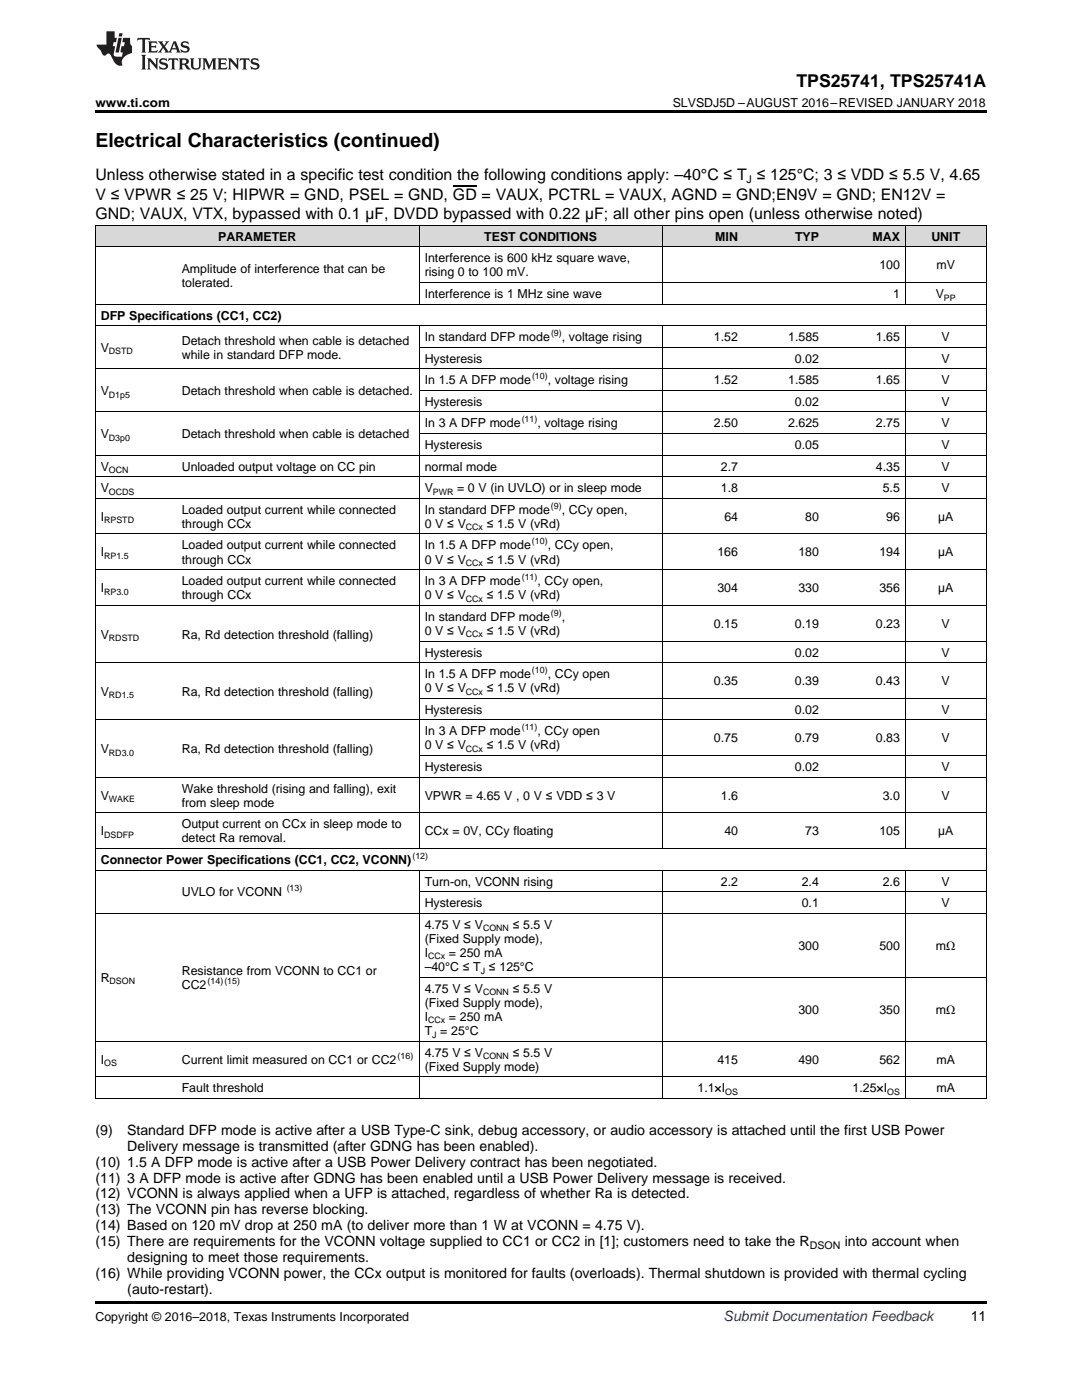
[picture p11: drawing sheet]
<svg xmlns="http://www.w3.org/2000/svg" width="216mm" height="279mm" viewBox="0 0 216 279" stroke-linecap="round" stroke-linejoin="round" font-family="sans-serif">
<defs><g id="words">
<text font-size="3.9" x="19" y="29.3">Electrical Characteristics (continued)</text>
<text font-size="3.5" x="158.9" y="17.3">TPS25741, TPS25741A</text>
<g font-size="3.2">
<text x="19" y="36">Unless otherwise stated in a specific test condition the following conditions apply: –40°C ≤ T ≤ 125°C; 3 ≤ VDD ≤ 5.5 V, 4.65</text>
<text x="19" y="39.9">V ≤ VPWR ≤ 25 V; HIPWR = GND, PSEL = GND, GD = VAUX, PCTRL = VAUX, AGND = GND;EN9V = GND; EN12V =</text>
<text x="19" y="43.7">GND; VAUX, VTX, bypassed with 0.1 µF, DVDD bypassed with 0.22 µF; all other pins open (unless otherwise noted)</text>
</g>
<g font-size="2.8">
<text x="19" y="226.5">(9)</text>
<text x="25.4" y="226.5">Standard DFP mode is active after a USB Type-C sink, debug accessory, or audio accessory is attached until the first USB Power</text>
<text x="19" y="232.8">(10) 1.5 A DFP mode is active after a USB Power Delivery contract has been negotiated.</text>
<text x="25.4" y="229.7">Delivery message is transmitted (after GDNG has been enabled).</text>
<text x="19" y="236">(11) 3 A DFP mode is active after GDNG has been enabled until a USB Power Delivery message is received.</text>
<text x="19" y="239.2">(12) VCONN is always applied when a UFP is attached, regardless of whether Ra is detected.</text>
<text x="19" y="242.4">(13) The VCONN pin has reverse blocking.</text>
<text x="19" y="245.5">(14) Based on 120 mV drop at 250 mA (to deliver more than 1 W at VCONN = 4.75 V).</text>
<text x="19" y="248.7">(15) There are requirements for the VCONN voltage supplied to CC1 or CC2 in [1]; customers need to take the R</text>
<text x="25.4" y="251.9">designing to meet those requirements.</text>
<text x="168.5" y="248.7">into account when</text>
<text x="19" y="255.1">(16) While providing VCONN power, the CCx output is monitored for faults (overloads). Thermal shutdown is provided with thermal cycling</text>
<text x="25.4" y="258.2">(auto-restart).</text>
<text x="193.7" y="263.6">11</text>
</g>
<text font-size="2.8" fill="#0000c8" x="144.4" y="263.6">Submit Documentation Feedback</text>
<g font-size="2.5">
<text x="19" y="21.4">www.ti.com</text>
<text x="134.2" y="21.4">SLVSDJ5D –AUGUST 2016–REVISED JANUARY 2018</text>
<text x="43.5" y="48">PARAMETER</text>
<text x="84.7" y="52.4">Interference is 600 kHz square wave,</text>
<text x="96.6" y="48">TEST CONDITIONS</text>
<text x="142.7" y="48">MIN</text>
<text x="158.6" y="48">TYP</text>
<text x="174.1" y="48">MAX</text>
<text x="175.5" y="53.8">100</text>
<text x="185.8" y="48">UNIT</text>
<text x="186.9" y="53.8">mV</text>
<text x="36.3" y="54.5">Amplitude of interference that can be</text>
<text x="36.3" y="57.3">tolerated.</text>
<text x="84.7" y="55.2">rising 0 to 100 mV.</text>
<text x="84.7" y="59.5">Interference is 1 MHz sine wave</text>
<text x="178.2" y="59.5">1</text>
<text x="186.7" y="59.5">V</text>
<text x="20.1" y="63.8">DFP Specifications (CC1, CC2)</text>
<text x="20.1" y="70.2">V</text>
<text x="36.3" y="68.8">Detach threshold when cable is detached</text>
<text x="36.3" y="71.6">while in standard DFP mode.</text>
<text x="84.7" y="68.1">In standard DFP mode</text>
<text x="112.1" y="68.1">, voltage rising</text>
<text x="142.5" y="68.1">1.52</text>
<text x="157.3" y="68.1">1.585</text>
<text x="174.8" y="68.1">1.65</text>
<text x="187.9" y="68.1">V</text>
<text x="84.7" y="72.4">Hysteresis</text>
<text x="84.7" y="76.7">In 1.5 A DFP mode</text>
<text x="109.3" y="76.7">, voltage rising</text>
<text x="142.5" y="76.7">1.52</text>
<text x="157.3" y="76.7">1.585</text>
<text x="158.6" y="72.4">0.02</text>
<text x="174.8" y="76.7">1.65</text>
<text x="187.9" y="72.4">V</text>
<text x="187.9" y="76.7">V</text>
<text x="20.1" y="78.8">V</text>
<text x="36.3" y="78.8">Detach threshold when cable is detached.</text>
<text x="84.7" y="81">Hysteresis</text>
<text x="158.6" y="81">0.02</text>
<text x="187.9" y="81">V</text>
<text x="20.1" y="87.5">V</text>
<text x="36.3" y="87.5">Detach threshold when cable is detached</text>
<text x="84.7" y="85.3">In 3 A DFP mode</text>
<text x="84.7" y="89.6">Hysteresis</text>
<text x="107.2" y="85.3">, voltage rising</text>
<text x="142.5" y="85.3">2.50</text>
<text x="157.3" y="85.3">2.625</text>
<text x="158.6" y="89.6">0.05</text>
<text x="174.8" y="85.3">2.75</text>
<text x="187.9" y="85.3">V</text>
<text x="187.9" y="89.6">V</text>
<text x="20.1" y="93.9">V</text>
<text x="36.3" y="93.9">Unloaded output voltage on CC pin</text>
<text x="84.7" y="93.9">normal mode</text>
<text x="143.8" y="93.9">2.7</text>
<text x="174.8" y="93.9">4.35</text>
<text x="187.9" y="93.9">V</text>
<text x="20.1" y="98.2">V</text>
<text x="84.7" y="98.2">V</text>
<text x="91.2" y="98.2">= 0 V (in UVLO) or in sleep mode</text>
<text x="143.8" y="98.2">1.8</text>
<text x="176.1" y="98.2">5.5</text>
<text x="187.9" y="98.2">V</text>
<text x="20.1" y="103.9">I</text>
<text x="36.3" y="102.5">Loaded output current while connected</text>
<text x="36.3" y="105.3">through CCx</text>
<text x="84.7" y="102.5">In standard DFP mode</text>
<text x="84.7" y="105.3">0 V ≤ V</text>
<text x="97.1" y="105.3">≤ 1.5 V (vRd)</text>
<text x="112.1" y="102.5">, CCy open,</text>
<text x="144.5" y="103.9">64</text>
<text x="160.7" y="103.9">80</text>
<text x="176.8" y="103.9">96</text>
<text x="187.2" y="103.9">µA</text>
<text x="20.1" y="111.1">I</text>
<text x="36.3" y="109.6">Loaded output current while connected</text>
<text x="36.3" y="112.5">through CCx</text>
<text x="84.7" y="109.6">In 1.5 A DFP mode</text>
<text x="84.7" y="112.5">0 V ≤ V</text>
<text x="97.1" y="112.5">≤ 1.5 V (vRd)</text>
<text x="109.3" y="109.6">, CCy open,</text>
<text x="143.2" y="111.1">166</text>
<text x="159.3" y="111.1">180</text>
<text x="175.5" y="111.1">194</text>
<text x="187.2" y="111.1">µA</text>
<text x="20.1" y="118.2">I</text>
<text x="36.3" y="116.8">Loaded output current while connected</text>
<text x="36.3" y="119.6">through CCx</text>
<text x="84.7" y="116.8">In 3 A DFP mode</text>
<text x="84.7" y="119.6">0 V ≤ V</text>
<text x="97.1" y="119.6">≤ 1.5 V (vRd)</text>
<text x="107.2" y="116.8">, CCy open,</text>
<text x="143.2" y="118.2">304</text>
<text x="159.3" y="118.2">330</text>
<text x="175.5" y="118.2">356</text>
<text x="187.2" y="118.2">µA</text>
<text x="84.7" y="123.9">In standard DFP mode</text>
<text x="112.1" y="123.9">,</text>
<text x="142.5" y="125.3">0.15</text>
<text x="158.6" y="125.3">0.19</text>
<text x="174.8" y="125.3">0.23</text>
<text x="187.9" y="125.3">V</text>
<text x="20.1" y="127.5">V</text>
<text x="36.3" y="127.5">Ra, Rd detection threshold (falling)</text>
<text x="84.7" y="126.7">0 V ≤ V</text>
<text x="84.7" y="131">Hysteresis</text>
<text x="97.1" y="126.7">≤ 1.5 V (vRd)</text>
<text x="158.6" y="131">0.02</text>
<text x="187.9" y="131">V</text>
<text x="84.7" y="135.3">In 1.5 A DFP mode</text>
<text x="109.3" y="135.3">, CCy open</text>
<text x="142.5" y="136.7">0.35</text>
<text x="158.6" y="136.7">0.39</text>
<text x="174.8" y="136.7">0.43</text>
<text x="187.9" y="136.7">V</text>
<text x="20.1" y="138.9">V</text>
<text x="36.3" y="138.9">Ra, Rd detection threshold (falling)</text>
<text x="84.7" y="138.1">0 V ≤ V</text>
<text x="84.7" y="142.5">Hysteresis</text>
<text x="97.1" y="138.1">≤ 1.5 V (vRd)</text>
<text x="158.6" y="142.5">0.02</text>
<text x="187.9" y="142.5">V</text>
<text x="84.7" y="146.8">In 3 A DFP mode</text>
<text x="84.7" y="149.6">0 V ≤ V</text>
<text x="97.1" y="149.6">≤ 1.5 V (vRd)</text>
<text x="107.2" y="146.8">, CCy open</text>
<text x="142.5" y="148.2">0.75</text>
<text x="158.6" y="148.2">0.79</text>
<text x="174.8" y="148.2">0.83</text>
<text x="187.9" y="148.2">V</text>
<text x="20.1" y="150.3">V</text>
<text x="36.3" y="150.3">Ra, Rd detection threshold (falling)</text>
<text x="84.7" y="153.9">Hysteresis</text>
<text x="158.6" y="153.9">0.02</text>
<text x="187.9" y="153.9">V</text>
<text x="20.1" y="159.6">V</text>
<text x="36.3" y="158.2">Wake threshold (rising and falling), exit</text>
<text x="36.3" y="161">from sleep mode</text>
<text x="84.7" y="159.6">VPWR = 4.65 V , 0 V ≤ VDD ≤ 3 V</text>
<text x="143.8" y="159.6">1.6</text>
<text x="176.1" y="159.6">3.0</text>
<text x="187.9" y="159.6">V</text>
<text x="20.1" y="166.7">I</text>
<text x="36.3" y="165.3">Output current on CCx in sleep mode to</text>
<text x="84.7" y="166.7">CCx = 0V, CCy floating</text>
<text x="144.5" y="166.7">40</text>
<text x="160.7" y="166.7">73</text>
<text x="175.5" y="166.7">105</text>
<text x="187.2" y="166.7">µA</text>
<text x="20.1" y="172.4">Connector Power Specifications (CC1, CC2, VCONN)</text>
<text x="36.3" y="168.1">detect Ra removal.</text>
<text x="36.3" y="178.9">UVLO for VCONN</text>
<text x="84.7" y="176.7">Turn-on, VCONN rising</text>
<text x="143.8" y="176.7">2.2</text>
<text x="160" y="176.7">2.4</text>
<text x="176.1" y="176.7">2.6</text>
<text x="187.9" y="176.7">V</text>
<text x="84.7" y="181">Hysteresis</text>
<text x="84.7" y="185.3">4.75 V ≤ V</text>
<text x="102.3" y="185.3">≤ 5.5 V</text>
<text x="160" y="181">0.1</text>
<text x="187.9" y="181">V</text>
<text x="84.7" y="188.2">(Fixed Supply mode),</text>
<text x="84.7" y="191">I</text>
<text x="89.6" y="191">= 250 mA</text>
<text x="159.3" y="189.6">300</text>
<text x="175.5" y="189.6">500</text>
<text x="186.8" y="189.6">mΩ</text>
<text x="20.1" y="196">R</text>
<text x="36.3" y="194.6">Resistance from VCONN to CC1 or</text>
<text x="36.3" y="197.4">CC2</text>
<text x="84.7" y="193.8">–40°C ≤ T ≤ 125°C</text>
<text x="84.7" y="198.1">4.75 V ≤ V</text>
<text x="84.7" y="200.9">(Fixed Supply mode),</text>
<text x="84.7" y="203.8">I</text>
<text x="89.6" y="203.8">= 250 mA</text>
<text x="102.3" y="198.1">≤ 5.5 V</text>
<text x="159.3" y="202.4">300</text>
<text x="175.5" y="202.4">350</text>
<text x="186.8" y="202.4">mΩ</text>
<text x="84.7" y="206.6">T = 25°C</text>
<text x="20.1" y="212.3">I</text>
<text x="36.3" y="212.3">Current limit measured on CC1 or CC2</text>
<text x="84.7" y="210.9">4.75 V ≤ V</text>
<text x="84.7" y="213.7">(Fixed Supply mode)</text>
<text x="102.3" y="210.9">≤ 5.5 V</text>
<text x="143.2" y="212.3">415</text>
<text x="159.3" y="212.3">490</text>
<text x="175.5" y="212.3">562</text>
<text x="186.9" y="212.3">mA</text>
<text x="36.3" y="218">Fault threshold</text>
<text x="139.2" y="218">1.1×I</text>
<text x="170.1" y="218">1.25×I</text>
<text x="186.9" y="218">mA</text>
<text x="19" y="263.6">Copyright © 2016–2018, Texas Instruments Incorporated</text>
</g>
<g font-size="2.1">
<text x="149" y="36.6">J</text>
<text x="161.6" y="249.3">DSON</text>
</g>
<g font-size="1.8">
<text x="188.3" y="60">PP</text>
<text x="21.7" y="70.7">DSTD</text>
<text x="109.9" y="67.1">(9)</text>
<text x="106.2" y="75.7">(10)</text>
<text x="21.7" y="79.3">D1p5</text>
<text x="21.7" y="87.9">D3p0</text>
<text x="104.1" y="84.3">(11)</text>
<text x="21.7" y="94.4">OCN</text>
<text x="21.7" y="98.7">OCDS</text>
<text x="86.4" y="98.7">PWR</text>
<text x="109.9" y="101.5">(9)</text>
<text x="20.8" y="104.4">RPSTD</text>
<text x="93" y="105.8">CCx</text>
<text x="20.8" y="111.5">RP1.5</text>
<text x="93" y="113">CCx</text>
<text x="106.2" y="108.7">(10)</text>
<text x="20.8" y="118.7">RP3.0</text>
<text x="104.1" y="115.8">(11)</text>
<text x="93" y="120.1">CCx</text>
<text x="109.9" y="122.9">(9)</text>
<text x="21.7" y="128">RDSTD</text>
<text x="93" y="127.2">CCx</text>
<text x="106.2" y="134.3">(10)</text>
<text x="21.7" y="139.4">RD1.5</text>
<text x="93" y="138.6">CCx</text>
<text x="104.1" y="145.8">(11)</text>
<text x="21.7" y="150.8">RD3.0</text>
<text x="93" y="150.1">CCx</text>
<text x="21.7" y="160.1">WAKE</text>
<text x="20.8" y="167.2">DSDFP</text>
<text x="82.3" y="171.4">(12)</text>
<text x="57.2" y="177.9">(13)</text>
<text x="96.4" y="185.8">CONN</text>
<text x="85.4" y="191.5">CCx</text>
<text x="21.9" y="196.5">DSON</text>
<text x="41.4" y="196.4">(14)(15)</text>
<text x="95.9" y="194.3">J</text>
<text x="96.4" y="198.6">CONN</text>
<text x="85.4" y="204.3">CCx</text>
<text x="86.2" y="207.1">J</text>
<text x="20.8" y="212.8">OS</text>
<text x="79.3" y="211.3">(16)</text>
<text x="96.4" y="211.4">CONN</text>
<text x="144.7" y="218.5">OS</text>
<text x="177" y="218.5">OS</text>
</g>
</g></defs>
<g fill="#d8d8d8">
<path d="M19 45h16.2v4.3h-16.2z"/>
<path d="M35.2 45h48.5v4.3h-48.5z"/>
<path d="M83.7 45h48.5v4.3h-48.5z"/>
<path d="M132.2 45h16.1v4.3h-16.1z"/>
<path d="M148.3 45h16.2v4.3h-16.2z"/>
<path d="M164.5 45h16.2v4.3h-16.2z"/>
<path d="M180.7 45h16.1v4.3h-16.1z"/>
</g>
<path d="M19 22h177.8v.5h-177.8zM19 259.7h177.8v.5h-177.8z" fill="#000"/>
<g fill="none" stroke="#000" stroke-width=".2">
<path d="M19 49.3h177.8M19 45h177.8M19.1 45v174.3M83.6 45v15.7M83.7 56.4h113.1M132.1 45v15.7M180.6 45v15.7M196.8 45v174.3M19 73.6h177.8M19 65h177.8M19 60.7h177.8M83.6 65.1v104.3"/>
<path d="M83.7 77.9h113.1M83.7 69.3h113.1M132.1 65.1v104.3M180.6 65.1v104.3M19 99.4h177.8M19 95.1h177.8M19 90.8h177.8M19 82.2h177.8M83.7 86.5h113.1M19 113.7h177.8M19 106.6h177.8M19 132.2h177.8"/>
<path d="M19 120.8h177.8M83.7 139.4h113.1M83.7 127.9h113.1M19 155.1h177.8M19 143.7h177.8M83.7 150.8h113.1M19 173.7h177.8M19 169.4h177.8M19 162.2h177.8M83.6 173.7v45.6M83.7 178h113.1M132.1 173.7v45.6"/>
<path d="M180.6 173.7v45.6M19 182.3h177.8M83.7 195h113.1M19 219.2h177.8M19 214.9h177.8M19 207.8h177.8"/>
</g>
<g fill="#231f20">
<path d="M27.5 7.6l-.1 .5 .4-.2h.6v.1v2.1l-.2 .4h1l-.3-.4v-2.1l.1-.1h.5l.5 .2-.2-.5zM29.5 8.3l.2 .3v1.5l-.2 .4h1.8l.2-.6a1.04 1.04 0 0 1-1.3 .2v-.7h.6l.3 .2v-.6l-.3 .2h-.6v-.6l.8-.1 .4 .3-.2-.5zM31.5 8.3l.9 1.1-.9 1.1h.8l-.2-.2 .5-.7 .4 .7-.2 .2h1.5l-.1-.2 .1-.4h.9l.1 .4-.2 .2h1l-.3-.3-.7-1.9h-.5l-.9 2-.8-1 .9-1h-.8l.1 .3-.3 .5-.4-.6 .2-.2zM34.7 8.6l.4 1h-.7zM36.3 8.4a.63 .63 0 0 0-.2 .7 .63 .63 0 0 0 .6 .4l.6 .2 .1 .2a.75 .75 0 0 1-.7 .4 .75 .75 0 0 1-.6-.5l.1 .7 .1-.1a1.11 1.11 0 0 0 1.5-.6 1.13 1.13 0 0 0-1.2-.8l-.1-.4a1.04 1.04 0 0 1 1.2 .2l-.2-.5-.1 .1-.5-.2zM28.2 10.9l.2 .4v2.2l-.2 .4h1l-.3-.4v-2.2l.3-.4zM29.3 11.6l.3 .4v1.5l-.3 .4h.8l-.2-.4v-1.3l1.5 1.7v-1.9l.2-.4h-.7l.2 .4v.9l-1.1-1.3zM32 11.8a.62 .62 0 0 0-.2 .7 .62 .62 0 0 0 .6 .4l.6 .1 .1 .3a.76 .76 0 0 1-.7 .3 .76 .76 0 0 1-.6-.4l.1 .7 .1-.1a1.11 1.11 0 0 0 1.5-.6 1.13 1.13 0 0 0-1.2-.8l-.1-.4a1.04 1.04 0 0 1 1.2 .2l-.2-.6-.1 .1-.5-.1zM33.7 11.6l-.2 .6a.61 .61 0 0 1 .8-.3v1.6l-.2 .4h.9l-.2-.4v-1.6a.63 .63 0 0 1 .8 .3l-.2-.6zM35.6 11.6l.3 .4v1.5l-.3 .4h1l-.2-.2v-.8l.5 .2a.76 .76 0 0 0 1.2 .7l-1-1a.58 .58 0 0 0 .6-.5 .58 .58 0 0 0-.5-.6zM36.4 11.9h.1a.45 .45 0 0 1 .5 .1 .45 .45 0 0 1 .1 .5l-.7 .2zM37.9 11.6l.2 .2a2.17 2.17 0 0 0 .3 1.9 .99 .99 0 0 0 1.6-.6v-1.1l.2-.4h-.7l.2 .2a1.92 1.92 0 0 1-.2 1.8 .6 .6 0 0 1-.9-.5v-1.1l.2-.4zM40.4 11.6l.2 .4v1.5l-.2 .4h.7l-.2-.4v-1.4l.8 1.8 .8-1.8v1.4l-.2 .4h.9l-.2-.4v-1.5l.2-.4h-.8l-.6 1.5-.6-1.5zM43.4 11.6l.2 .4v1.5l-.2 .4h1.8l.2-.6a1.04 1.04 0 0 1-1.3 .1v-.6h.5l.4 .2v-.6l-.4 .2h-.5v-.7h.8l.3 .3-.1-.6zM45.5 11.6l.2 .4v1.5l-.2 .4h.7l-.2-.4v-1.3l1.5 1.7v-1.9l.2-.4h-.7l.2 .4v.9l-1.1-1.3zM47.9 11.6l-.1 .6a.61 .61 0 0 1 .8-.3v1.6l-.3 .4h1l-.3-.4 .1-1.6a.63 .63 0 0 1 .7 .3l-.1-.6zM50.2 11.8a.62 .62 0 0 0-.2 .7 .62 .62 0 0 0 .6 .4l.6 .1 .2 .3a.76 .76 0 0 1-.8 .3 .76 .76 0 0 1-.6-.4l.1 .7 .2-.1a1.11 1.11 0 0 0 1.5-.6 1.13 1.13 0 0 0-1.3-.8l-.1-.4a1.04 1.04 0 0 1 1.2 .2l-.1-.6-.2 .1-.5-.1z"/>
<path d="M21.2 6.3v2.6h-1.9l.1 .4 .7 .9a.91 .91 0 0 0 1 .8 .56 .56 0 0 1 .5-.3 .56 .56 0 0 1 .5 .3l.4 .8a1.53 1.53 0 0 0 1.9 1.2 1.54 1.54 0 0 1 1-2.1l.9-.3v-1.4a1.52 1.52 0 0 1-.3-1.6h-1.4l-.2 .8h.5l-.2 .8h-.4l-.2 1v.2l.4 .1-.2 .8a1.93 1.93 0 0 1-1.6-.3l.3-1.8h-.5l.2-.8h.4l.2-.8h-.4v-1.3zM23.6 7.6l-.6 2.9h.7l.6-2.9zM23.8 6.6l-.1 .7h.6l.2-.7z"/>
</g>
<path d="M90.4 37.1h4.7" fill="none" stroke="#000" stroke-width=".21"/>
<use href="#words"/>
</svg>
